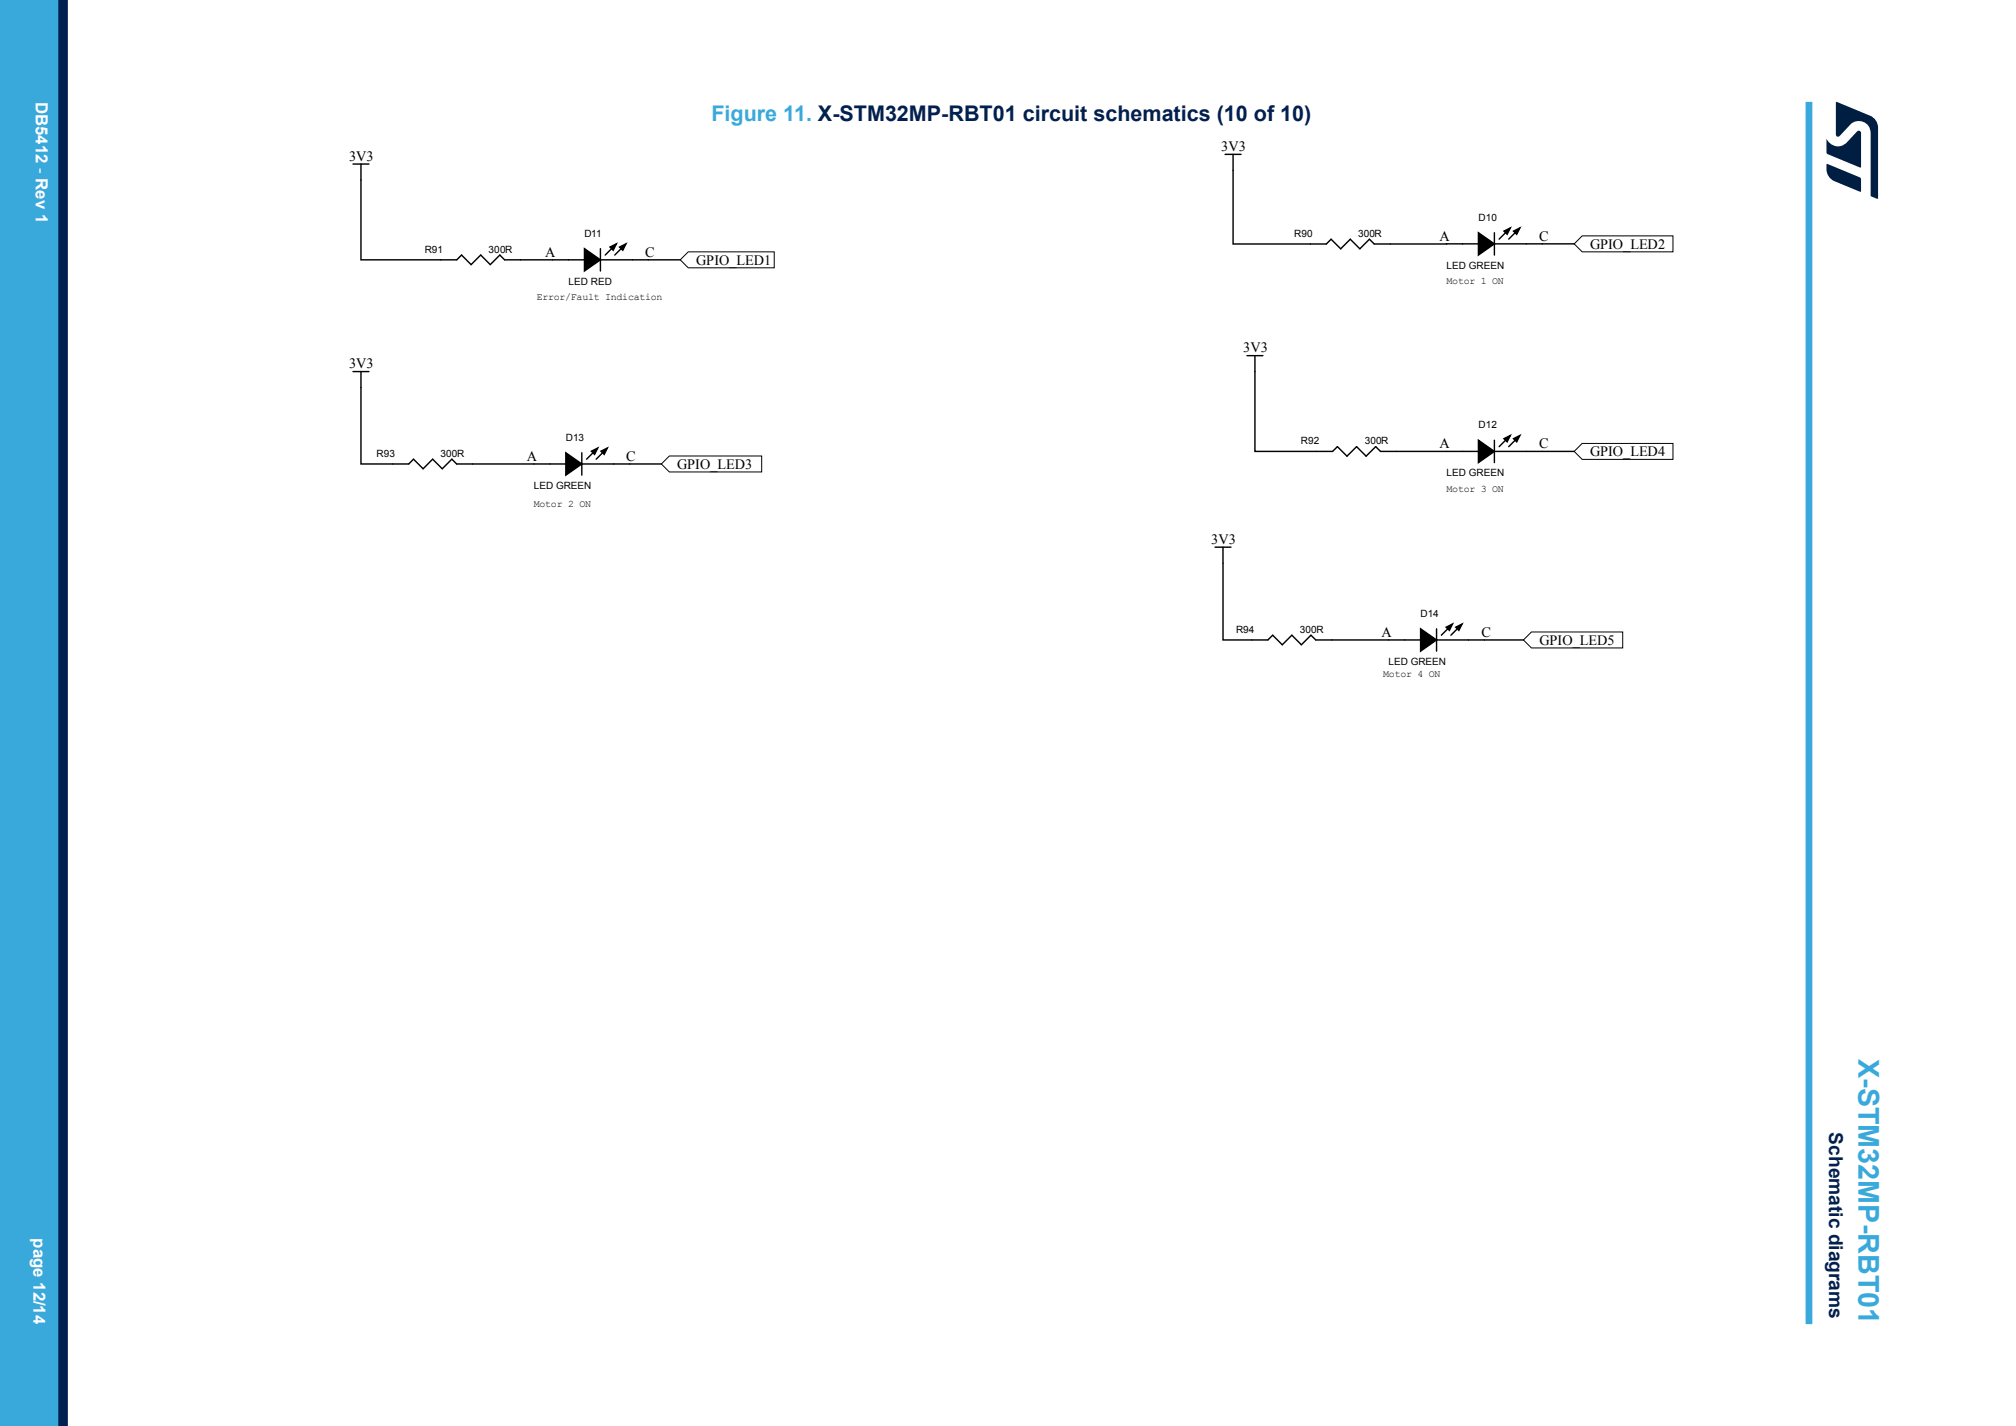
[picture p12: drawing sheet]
<svg xmlns="http://www.w3.org/2000/svg" width="297mm" height="210mm" viewBox="0 0 297 210" stroke-linecap="round" stroke-linejoin="round" font-family="sans-serif">
<defs><g id="words">
<text font-size="4.2" fill="#39a9dc" x="273.8" y="156" transform="rotate(90 273.8 156)">X-STM32MP-RBT01</text>
<text font-size="3.2" fill="#39a9dc" x="104.8" y="17.8">Figure 11. X-STM32MP-RBT01 circuit schematics (10 of 10)</text>
<text font-size="2.8" fill="#002052" x="269.5" y="166.8" transform="rotate(90 269.5 166.8)">Schematic diagrams</text>
<g font-size="2.5" fill="#fff">
<text x="5.3" y="15" transform="rotate(90 5.3 15)">DB5412 - Rev 1</text>
<text x="5" y="182.4" transform="rotate(90 5 182.4)">page 12/14</text>
</g>
<g font-size="2.1">
<text x="51.4" y="23.7">3V3</text>
<text x="179.9" y="22.2">3V3</text>
<text x="212.1" y="35.4">A</text>
<text x="226.7" y="35.4">C</text>
<text x="80.3" y="37.8">A</text>
<text x="95.1" y="37.8">C</text>
<text x="102.6" y="39">GPIO_LED1</text>
<text x="234.2" y="36.6">GPIO_LED2</text>
<text x="183.2" y="51.9">3V3</text>
<text x="51.4" y="54.2">3V3</text>
<text x="77.6" y="67.8">A</text>
<text x="92.3" y="67.8">C</text>
<text x="99.8" y="69">GPIO_LED3</text>
<text x="212.1" y="66">A</text>
<text x="226.7" y="66">C</text>
<text x="234.2" y="67.2">GPIO_LED4</text>
<text x="178.4" y="80.1">3V3</text>
<text x="203.5" y="93.8">A</text>
<text x="218.2" y="93.8">C</text>
<text x="226.8" y="94.9">GPIO_LED5</text>
</g>
<g font-size="1.5">
<text x="86.1" y="34.9">D11</text>
<text x="190.7" y="34.9">R90</text>
<text x="200.1" y="34.9">300R</text>
<text x="217.8" y="32.5">D10</text>
<text x="62.6" y="37.2">R91</text>
<text x="72" y="37.2">300R</text>
<text x="83.8" y="41.9">LED RED</text>
<text x="213.1" y="39.6">LED GREEN</text>
<text x="213.1" y="41.8">Motor 1 ON</text>
<text x="79.1" y="44.2">Error/Fault Indication</text>
<text x="83.3" y="65">D13</text>
<text x="191.6" y="65.5">R92</text>
<text x="201" y="65.5">300R</text>
<text x="217.8" y="63.1">D12</text>
<text x="55.5" y="67.3">R93</text>
<text x="64.9" y="67.3">300R</text>
<text x="78.6" y="72">LED GREEN</text>
<text x="213.1" y="70.2">LED GREEN</text>
<text x="78.6" y="74.7">Motor 2 ON</text>
<text x="213.1" y="72.4">Motor 3 ON</text>
<text x="182.1" y="93.2">R94</text>
<text x="191.5" y="93.2">300R</text>
<text x="209.3" y="90.8">D14</text>
<text x="203.8" y="99.7">Motor 4 ON</text>
<text x="204.6" y="97.9">LED GREEN</text>
</g>
</g></defs>
<g fill="none" stroke="#000" stroke-width=".21">
<path d="M52 24.2h2.4M53.2 24.2v14.1h14.1l.7-.7 1.4 1.4 1.4-1.4 1.4 1.4 1.4-1.4 .7 .7h11.8M86.1 36.6l2.4 1.7-2.4 1.6zM88.5 38.3h11.7M88.5 36.6v3.3M89.9 36.4l.9-.5-.5 1zM90.6 36.1l-1.4 1.5M91.3 36.4l.9-.5-.5 1zM92 36.1l-1.4 1.5M180.5 22.7h2.3M181.7 22.7v13.2h13.7l.7-.7 1.4 1.4 1.4-1.4 1.4 1.4 1.4-1.4 .8 .7h15.3M217.8 34.3l2.4 1.6-2.4 1.7z"/>
<path d="M220.2 34.3v3.3M220.2 35.9h11.7M221.6 34l.9-.4-.5 .9zM222.3 33.8l-1.4 1.4M223 34l.9-.4-.5 .9zM223.7 33.8l-1.4 1.4M52 54.7h2.4M53.2 54.7v13.6h7l.7-.7 1.4 1.4 1.4-1.4 1.5 1.4 1.4-1.4 .7 .7h16.1M183.7 52.4h2.4M184.9 52.4v14.1h11.4l.7-.7 1.4 1.4 1.5-1.4 1.4 1.4 1.4-1.4 .7 .7h14.4M83.4 66.7l2.3 1.6-2.3 1.7zM85.7 66.7v3.3"/>
<path d="M85.7 68.3h11.7M87.1 66.4l1-.4-.5 .9zM87.8 66.2l-1.4 1.4M88.5 66.4l1-.4-.5 .9zM89.2 66.2l-1.4 1.4M217.8 64.8l2.4 1.7-2.4 1.6zM220.2 64.8v3.3M220.2 66.5h11.7M221.6 64.6l.9-.5-.5 1zM222.3 64.4l-1.4 1.4M223 64.6l.9-.5-.5 1zM223.7 64.4l-1.4 1.4"/>
<path d="M179 80.6h2.4M180.2 80.6v13.6h6.6l.7-.7 1.4 1.5 1.4-1.5 1.4 1.5 1.4-1.5 .7 .7h15.5M209.3 92.6l2.3 1.6-2.3 1.7zM211.6 92.6v3.3M211.6 94.2h12.8M213 92.4l1-.5-.5 .9zM213.8 92.1l-1.5 1.4M214.5 92.4l.9-.5-.5 .9zM215.2 92.1l-1.4 1.4"/>
</g>
<g fill="#000">
<path d="M86.1 36.6l2.4 1.7-2.4 1.6z" fill-rule="evenodd"/>
<path d="M89.9 36.4l.9-.5-.5 1z" fill-rule="evenodd"/>
<path d="M91.3 36.4l.9-.5-.5 1z" fill-rule="evenodd"/>
<path d="M217.8 34.3l2.4 1.6-2.4 1.7z" fill-rule="evenodd"/>
<path d="M221.6 34l.9-.4-.5 .9z" fill-rule="evenodd"/>
<path d="M223 34l.9-.4-.5 .9z" fill-rule="evenodd"/>
<path d="M83.4 66.7l2.3 1.6-2.3 1.7z" fill-rule="evenodd"/>
<path d="M87.1 66.4l1-.4-.5 .9z" fill-rule="evenodd"/>
<path d="M88.5 66.4l1-.4-.5 .9z" fill-rule="evenodd"/>
<path d="M217.8 64.8l2.4 1.7-2.4 1.6z" fill-rule="evenodd"/>
<path d="M221.6 64.6l.9-.5-.5 1z" fill-rule="evenodd"/>
<path d="M223 64.6l.9-.5-.5 1z" fill-rule="evenodd"/>
<path d="M209.3 92.6l2.3 1.6-2.3 1.7z" fill-rule="evenodd"/>
<path d="M213 92.4l1-.5-.5 .9z" fill-rule="evenodd"/>
<path d="M214.5 92.4l.9-.5-.5 .9z" fill-rule="evenodd"/>
</g>
<path d="M100.2 38.3l1.2-1.2h12.7v2.3h-12.7zM231.9 35.9l1.2-1.2h13.4v2.4h-13.4zM97.4 68.3l1.2-1.1h13.6v2.3h-13.6zM231.9 66.5l1.2-1.2h13.4v2.4h-13.4zM224.4 94.2l1.2-1.1h13.5v2.3h-13.5z" fill="none" stroke="#000" stroke-width=".15"/>
<path d="M266.5 15v180" fill="none" stroke="#39a9dc" stroke-width="1"/>
<g fill="#39a9dc">
<path d="M0 0h8.6v210h-8.6z" fill-rule="evenodd"/>
<path d="M0 0h7.5v210h-7.5z" fill-rule="evenodd"/>
</g>
<path d="M9.3 0v210" fill="none" stroke="#002052" stroke-width="1.4"/>
<g fill="#001e41">
<path d="M270.5 15l5 2.1a1.91 1.91 0 0 1 1.2 1.7v10.4l-.1 .1-1-.5v-9.2a1.74 1.74 0 0 0-1-1.6 1.74 1.74 0 0 0-2 .3l-1.6 1.7-.2 .1-.3-.1z"/>
<path d="M269.1 24.2l4.9 1.9 .2 .3v1.7l-.2 .1-3.8-1.5a1.92 1.92 0 0 1-1.1-1.8z"/>
<path d="M269.1 20.5a1.85 1.85 0 0 0 2.9 .5l1.6-1.6 .2-.2 .3 .2v5.3l-5-2.1z"/>
</g>
<use href="#words"/>
</svg>
